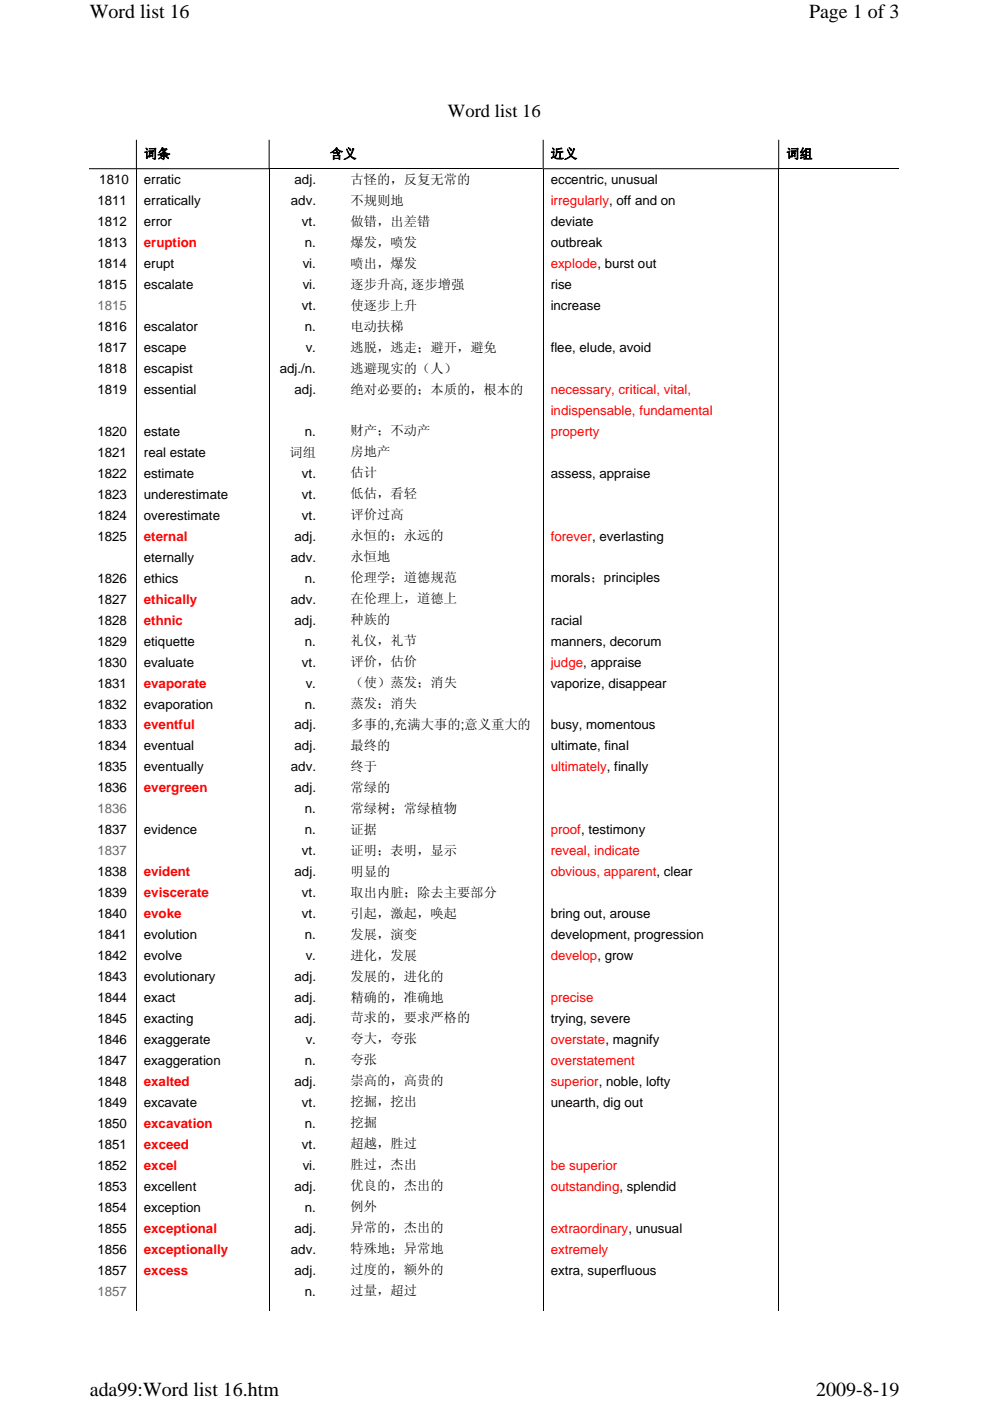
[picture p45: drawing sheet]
<svg xmlns="http://www.w3.org/2000/svg" width="210mm" height="297mm" viewBox="0 0 210 297" stroke-linecap="round" stroke-linejoin="round" font-family="sans-serif">
<defs><g id="words">
<g font-size="4.2">
<text x="19.1" y="3.8">Word list 16</text>
<text x="171.6" y="3.8">Page 1 of 3</text>
<text x="19" y="296">ada99:Word list 16.htm</text>
<text x="173.1" y="296">2009-8-19</text>
</g>
<text font-size="3.9" x="95" y="24.8">Word list 16</text>
<g font-size="2.8">
<text x="30.5" y="33.6">词条</text>
<text x="70" y="33.6">含义</text>
<text x="116.8" y="33.6">近义</text>
<text x="166.8" y="33.6">词组</text>
<text x="21.1" y="39.1">1810</text>
<text x="30.5" y="39.1">erratic</text>
<text x="62.5" y="39.1">adj.</text>
<text x="74.4" y="39">古怪的，反复无常的</text>
<text x="116.8" y="39.1">eccentric, unusual</text>
<text x="20.7" y="43.5">1811</text>
<text x="20.7" y="48">1812</text>
<text x="30.5" y="43.5">erratically</text>
<text x="30.5" y="48">error</text>
<text x="61.7" y="43.5">adv.</text>
<text x="64.1" y="48">vt.</text>
<text x="74.4" y="43.4">不规则地</text>
<text x="74.4" y="47.9">做错，出差错</text>
<text x="116.8" y="48">deviate</text>
<text x="20.7" y="52.4">1813</text>
<text x="64.7" y="52.4">n.</text>
<text x="74.4" y="52.3">爆发，喷发</text>
<text x="116.8" y="52.4">outbreak</text>
<text x="20.7" y="56.9">1814</text>
<text x="30.5" y="56.9">erupt</text>
<text x="64.2" y="56.9">vi.</text>
<text x="74.4" y="56.8">喷出，爆发</text>
<text x="20.7" y="61.3">1815</text>
<text x="30.5" y="61.3">escalate</text>
<text x="64.1" y="65.8">vt.</text>
<text x="64.2" y="61.3">vi.</text>
<text x="74.4" y="61.2">逐步升高, 逐步增强</text>
<text x="74.4" y="65.7">使逐步上升</text>
<text x="116.8" y="61.3">rise</text>
<text x="116.8" y="65.8">increase</text>
<text x="20.7" y="70.2">1816</text>
<text x="30.5" y="70.2">escalator</text>
<text x="64.7" y="70.2">n.</text>
<text x="74.4" y="70.1">电动扶梯</text>
<text x="20.7" y="74.7">1817</text>
<text x="30.5" y="74.7">escape</text>
<text x="64.8" y="74.7">v.</text>
<text x="74.4" y="74.5">逃脱，逃走；避开，避免</text>
<text x="116.8" y="74.7">flee, elude, avoid</text>
<text x="20.7" y="79.1">1818</text>
<text x="20.7" y="83.5">1819</text>
<text x="30.5" y="79.1">escapist</text>
<text x="30.5" y="83.5">essential</text>
<text x="59.3" y="79.1">adj./n.</text>
<text x="62.5" y="83.5">adj.</text>
<text x="74.4" y="79">逃避现实的（人）</text>
<text x="74.4" y="83.4">绝对必要的；本质的，根本的</text>
<text x="20.7" y="92.4">1820</text>
<text x="30.5" y="92.4">estate</text>
<text x="64.7" y="92.4">n.</text>
<text x="74.4" y="92.3">财产；不动产</text>
<text x="20.7" y="96.9">1821</text>
<text x="20.7" y="101.3">1822</text>
<text x="30.5" y="96.9">real estate</text>
<text x="30.5" y="101.3">estimate</text>
<text x="61.4" y="96.8">词组</text>
<text x="64.1" y="101.3">vt.</text>
<text x="74.4" y="96.8">房地产</text>
<text x="74.4" y="101.2">估计</text>
<text x="116.8" y="101.3">assess, appraise</text>
<text x="20.7" y="105.8">1823</text>
<text x="30.5" y="105.8">underestimate</text>
<text x="64.1" y="105.8">vt.</text>
<text x="74.4" y="105.7">低估，看轻</text>
<text x="20.7" y="110.2">1824</text>
<text x="30.5" y="110.2">overestimate</text>
<text x="64.1" y="110.2">vt.</text>
<text x="74.4" y="110.1">评价过高</text>
<text x="20.7" y="114.7">1825</text>
<text x="30.5" y="119.1">eternally</text>
<text x="61.7" y="119.1">adv.</text>
<text x="62.5" y="114.7">adj.</text>
<text x="74.4" y="114.6">永恒的；永远的</text>
<text x="74.4" y="119">永恒地</text>
<text x="20.7" y="123.5">1826</text>
<text x="30.5" y="123.5">ethics</text>
<text x="64.7" y="123.5">n.</text>
<text x="74.4" y="123.4">伦理学；道德规范</text>
<text x="116.8" y="123.5">morals；principles</text>
<text x="20.7" y="128">1827</text>
<text x="61.7" y="128">adv.</text>
<text x="74.4" y="127.9">在伦理上，道德上</text>
<text x="20.7" y="132.4">1828</text>
<text x="20.7" y="136.9">1829</text>
<text x="30.5" y="136.9">etiquette</text>
<text x="62.5" y="132.4">adj.</text>
<text x="64.7" y="136.9">n.</text>
<text x="74.4" y="132.3">种族的</text>
<text x="74.4" y="136.8">礼仪，礼节</text>
<text x="116.8" y="132.4">racial</text>
<text x="116.8" y="136.9">manners, decorum</text>
<text x="20.7" y="141.3">1830</text>
<text x="30.5" y="141.3">evaluate</text>
<text x="64.1" y="141.3">vt.</text>
<text x="74.4" y="141.2">评价，估价</text>
<text x="20.7" y="145.8">1831</text>
<text x="64.8" y="145.8">v.</text>
<text x="74.4" y="145.7">（使）蒸发；消失</text>
<text x="116.8" y="145.8">vaporize, disappear</text>
<text x="20.7" y="150.2">1832</text>
<text x="20.7" y="154.7">1833</text>
<text x="30.5" y="150.2">evaporation</text>
<text x="62.5" y="154.7">adj.</text>
<text x="64.7" y="150.2">n.</text>
<text x="74.4" y="150.1">蒸发；消失</text>
<text x="74.4" y="154.6">多事的,充满大事的;意义重大的</text>
<text x="116.8" y="154.7">busy, momentous</text>
<text x="20.7" y="159.1">1834</text>
<text x="30.5" y="159.1">eventual</text>
<text x="62.5" y="159.1">adj.</text>
<text x="74.4" y="159">最终的</text>
<text x="116.8" y="159.1">ultimate, final</text>
<text x="20.7" y="163.6">1835</text>
<text x="20.7" y="168">1836</text>
<text x="30.5" y="163.6">eventually</text>
<text x="61.7" y="163.6">adv.</text>
<text x="62.5" y="168">adj.</text>
<text x="74.4" y="163.4">终于</text>
<text x="74.4" y="167.9">常绿的</text>
<text x="64.7" y="172.4">n.</text>
<text x="74.4" y="172.3">常绿树；常绿植物</text>
<text x="20.7" y="176.9">1837</text>
<text x="30.5" y="176.9">evidence</text>
<text x="64.7" y="176.9">n.</text>
<text x="74.4" y="176.8">证据</text>
<text x="20.7" y="185.8">1838</text>
<text x="62.5" y="185.8">adj.</text>
<text x="64.1" y="181.3">vt.</text>
<text x="74.4" y="181.2">证明；表明，显示</text>
<text x="74.4" y="185.7">明显的</text>
<text x="20.7" y="190.2">1839</text>
<text x="64.1" y="190.2">vt.</text>
<text x="74.4" y="190.1">取出内脏；除去主要部分</text>
<text x="20.7" y="194.7">1840</text>
<text x="64.1" y="194.7">vt.</text>
<text x="74.4" y="194.6">引起，激起，唤起</text>
<text x="116.8" y="194.7">bring out, arouse</text>
<text x="20.7" y="199.1">1841</text>
<text x="20.7" y="203.6">1842</text>
<text x="30.5" y="199.1">evolution</text>
<text x="30.5" y="203.6">evolve</text>
<text x="64.7" y="199.1">n.</text>
<text x="64.8" y="203.6">v.</text>
<text x="74.4" y="199">发展，演变</text>
<text x="74.4" y="203.5">进化，发展</text>
<text x="116.8" y="199.1">development, progression</text>
<text x="20.7" y="208">1843</text>
<text x="30.5" y="208">evolutionary</text>
<text x="62.5" y="208">adj.</text>
<text x="74.4" y="207.9">发展的，进化的</text>
<text x="20.7" y="212.4">1844</text>
<text x="30.5" y="212.4">exact</text>
<text x="62.5" y="212.4">adj.</text>
<text x="74.4" y="212.3">精确的，准确地</text>
<text x="20.7" y="216.9">1845</text>
<text x="20.7" y="221.3">1846</text>
<text x="30.5" y="216.9">exacting</text>
<text x="30.5" y="221.3">exaggerate</text>
<text x="62.5" y="216.9">adj.</text>
<text x="64.8" y="221.3">v.</text>
<text x="74.4" y="216.8">苛求的，要求严格的</text>
<text x="74.4" y="221.2">夸大，夸张</text>
<text x="116.8" y="216.9">trying, severe</text>
<text x="20.7" y="225.8">1847</text>
<text x="30.5" y="225.8">exaggeration</text>
<text x="64.7" y="225.8">n.</text>
<text x="74.4" y="225.7">夸张</text>
<text x="20.7" y="230.2">1848</text>
<text x="62.5" y="230.2">adj.</text>
<text x="74.4" y="230.1">崇高的，高贵的</text>
<text x="20.7" y="234.7">1849</text>
<text x="20.7" y="239.1">1850</text>
<text x="30.5" y="234.7">excavate</text>
<text x="64.1" y="234.7">vt.</text>
<text x="64.7" y="239.1">n.</text>
<text x="74.4" y="234.6">挖掘，挖出</text>
<text x="74.4" y="239">挖掘</text>
<text x="116.8" y="234.7">unearth, dig out</text>
<text x="20.7" y="243.6">1851</text>
<text x="64.1" y="243.6">vt.</text>
<text x="74.4" y="243.5">超越，胜过</text>
<text x="20.7" y="248">1852</text>
<text x="64.2" y="248">vi.</text>
<text x="74.4" y="247.9">胜过，杰出</text>
<text x="20.7" y="252.5">1853</text>
<text x="20.7" y="256.9">1854</text>
<text x="30.5" y="252.5">excellent</text>
<text x="30.5" y="256.9">exception</text>
<text x="62.5" y="252.5">adj.</text>
<text x="64.7" y="256.9">n.</text>
<text x="74.4" y="252.3">优良的，杰出的</text>
<text x="74.4" y="256.8">例外</text>
<text x="20.7" y="261.3">1855</text>
<text x="62.5" y="261.3">adj.</text>
<text x="74.4" y="261.2">异常的，杰出的</text>
<text x="20.7" y="265.8">1856</text>
<text x="61.7" y="265.8">adv.</text>
<text x="74.4" y="265.7">特殊地；异常地</text>
<text x="20.7" y="270.2">1857</text>
<text x="62.5" y="270.2">adj.</text>
<text x="64.7" y="274.7">n.</text>
<text x="74.4" y="270.1">过度的，额外的</text>
<text x="74.4" y="274.6">过量，超过</text>
<text x="116.8" y="270.2">extra, superfluous</text>
</g>
<g font-size="2.8" fill="#f00">
<text x="116.8" y="43.5">irregularly, off and on</text>
<text x="30.5" y="52.4">eruption</text>
<text x="116.8" y="56.9">explode, burst out</text>
<text x="116.8" y="83.5">necessary, critical, vital,</text>
<text x="116.8" y="88">indispensable, fundamental</text>
<text x="116.8" y="92.4">property</text>
<text x="30.5" y="114.7">eternal</text>
<text x="116.8" y="114.7">forever, everlasting</text>
<text x="30.5" y="128">ethically</text>
<text x="30.5" y="132.4">ethnic</text>
<text x="116.8" y="141.3">judge, appraise</text>
<text x="30.5" y="145.8">evaporate</text>
<text x="30.5" y="154.7">eventful</text>
<text x="30.5" y="168">evergreen</text>
<text x="116.8" y="163.6">ultimately, finally</text>
<text x="116.8" y="176.9">proof, testimony</text>
<text x="30.5" y="185.8">evident</text>
<text x="116.8" y="181.3">reveal, indicate</text>
<text x="116.8" y="185.8">obvious, apparent, clear</text>
<text x="30.5" y="190.2">eviscerate</text>
<text x="30.5" y="194.7">evoke</text>
<text x="116.8" y="203.6">develop, grow</text>
<text x="116.8" y="212.4">precise</text>
<text x="116.8" y="221.3">overstate, magnify</text>
<text x="116.8" y="225.8">overstatement</text>
<text x="30.5" y="230.2">exalted</text>
<text x="116.8" y="230.2">superior, noble, lofty</text>
<text x="30.5" y="239.1">excavation</text>
<text x="30.5" y="243.6">exceed</text>
<text x="30.5" y="248">excel</text>
<text x="116.8" y="248">be superior</text>
<text x="116.8" y="252.5">outstanding, splendid</text>
<text x="30.5" y="261.3">exceptional</text>
<text x="116.8" y="261.3">extraordinary, unusual</text>
<text x="30.5" y="265.8">exceptionally</text>
<text x="116.8" y="265.8">extremely</text>
<text x="30.5" y="270.2">excess</text>
</g>
<g font-size="2.8" fill="#6c6865">
<text x="20.7" y="65.8">1815</text>
<text x="20.7" y="172.4">1836</text>
<text x="20.7" y="181.3">1837</text>
<text x="20.7" y="274.7">1857</text>
</g>
</g></defs>
<g fill="#000">
<path d="M19 35.7h9.8v-6.1h.2v6.3h-10z" fill-rule="evenodd"/>
<path d="M29 35.7h28v-6.1h.2v6.3h-28.2z" fill-rule="evenodd"/>
<path d="M115.1 35.9l.2-.2h49.8v-6.1h.2v6.3z" fill-rule="evenodd"/>
</g>
<path d="M28.9 35.9v242M57.1 35.9v242M57.2 35.8h57.9M115.2 29.6v248.3M165.2 35.9v242M165.3 35.8h25.3" fill="none" stroke="#000" stroke-width=".21"/>
<g fill="#fff">
<path d="M19 0h171.8v4.7h-171.8z"/>
<path d="M19 292.2h171.8v4.7h-171.8z"/>
</g>
<use href="#words"/>
</svg>
